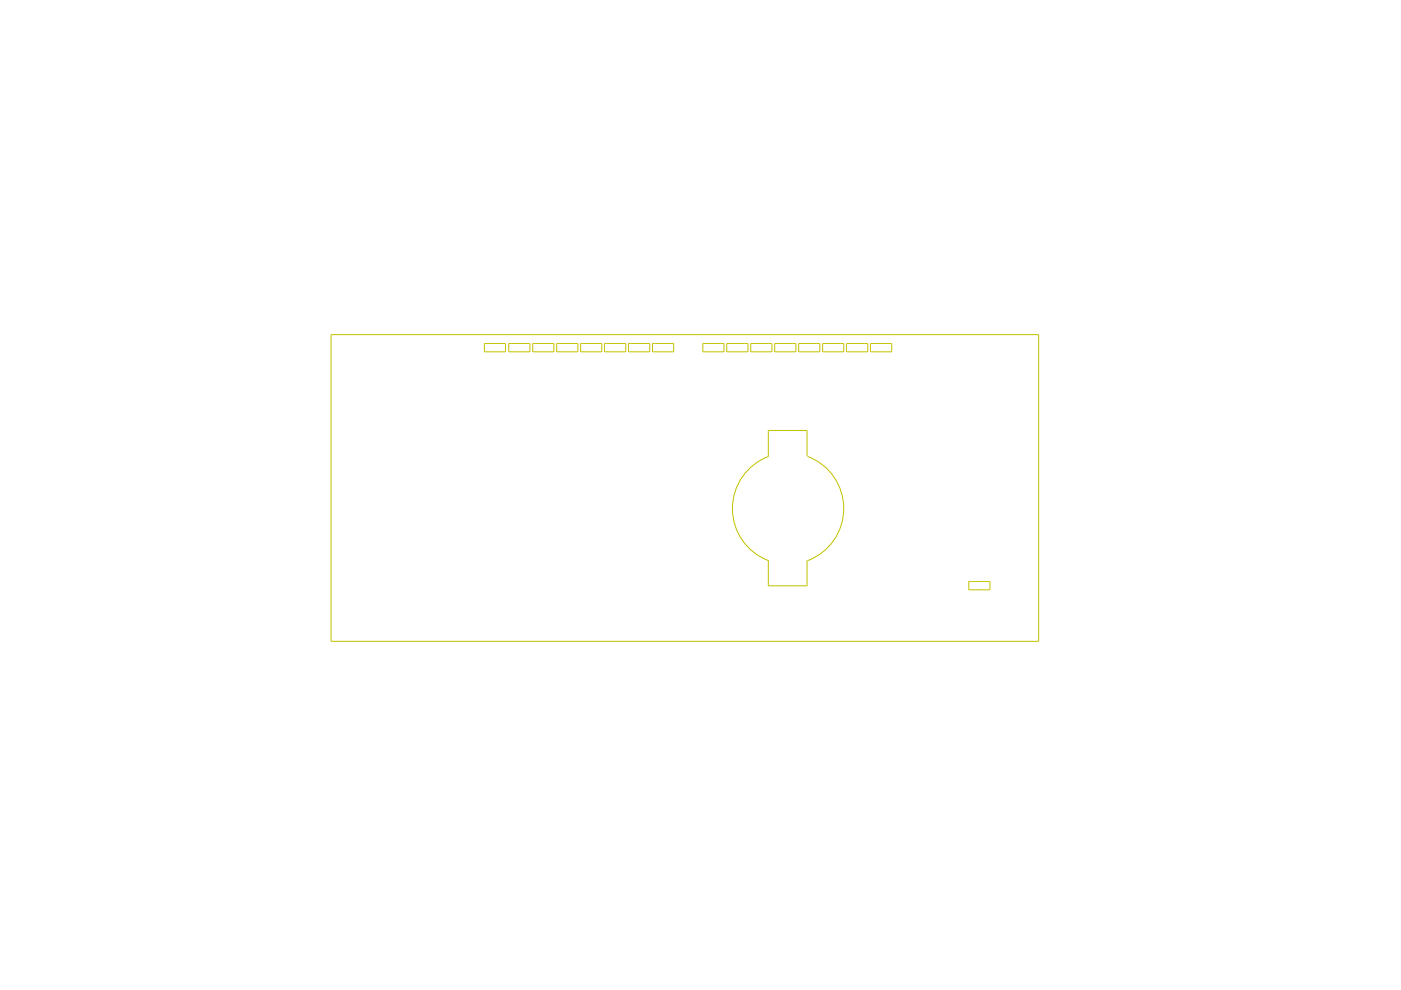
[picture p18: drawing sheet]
<svg xmlns="http://www.w3.org/2000/svg" width="297mm" height="210mm" viewBox="0 0 297 210" stroke-linecap="round" stroke-linejoin="round" font-family="sans-serif">
<g fill="none" stroke="#c2c200" stroke-width=".21">
<path d="M70.2 71h150v65h-150zM102.7 72.8h4.5v1.8h-4.5zM107.9 72.8h4.5v1.8h-4.5zM112.9 72.8h4.5v1.8h-4.5zM118 72.8h4.5v1.8h-4.5zM123.1 72.8h4.5v1.8h-4.5zM128.2 72.8h4.5v1.8h-4.5zM133.3 72.8h4.5v1.8h-4.5zM138.3 72.8h4.5v1.8h-4.5zM149 72.8h4.5v1.8h-4.5zM154.1 72.8h4.5v1.8h-4.5zM159.2 72.8h4.5v1.8h-4.5z"/>
<path d="M164.3 72.8h4.4v1.8h-4.4zM169.3 72.8h4.5v1.8h-4.5zM174.4 72.8h4.5v1.8h-4.5zM179.5 72.8h4.5v1.8h-4.5zM184.6 72.8h4.5v1.8h-4.5zM162.9 96.7v-5.4h8.2v5.4M163 96.8a11.8 11.8 0 0 0-7.7 11 11.8 11.8 0 0 0 7.7 11.1M171.2 96.8a11.8 11.8 0 0 1 7.7 11 11.8 11.8 0 0 1-7.7 11.1M162.9 118.8v5.4h8.2v-5.4M205.4 123.3h4.5v1.8h-4.5z"/>
</g>
</svg>
